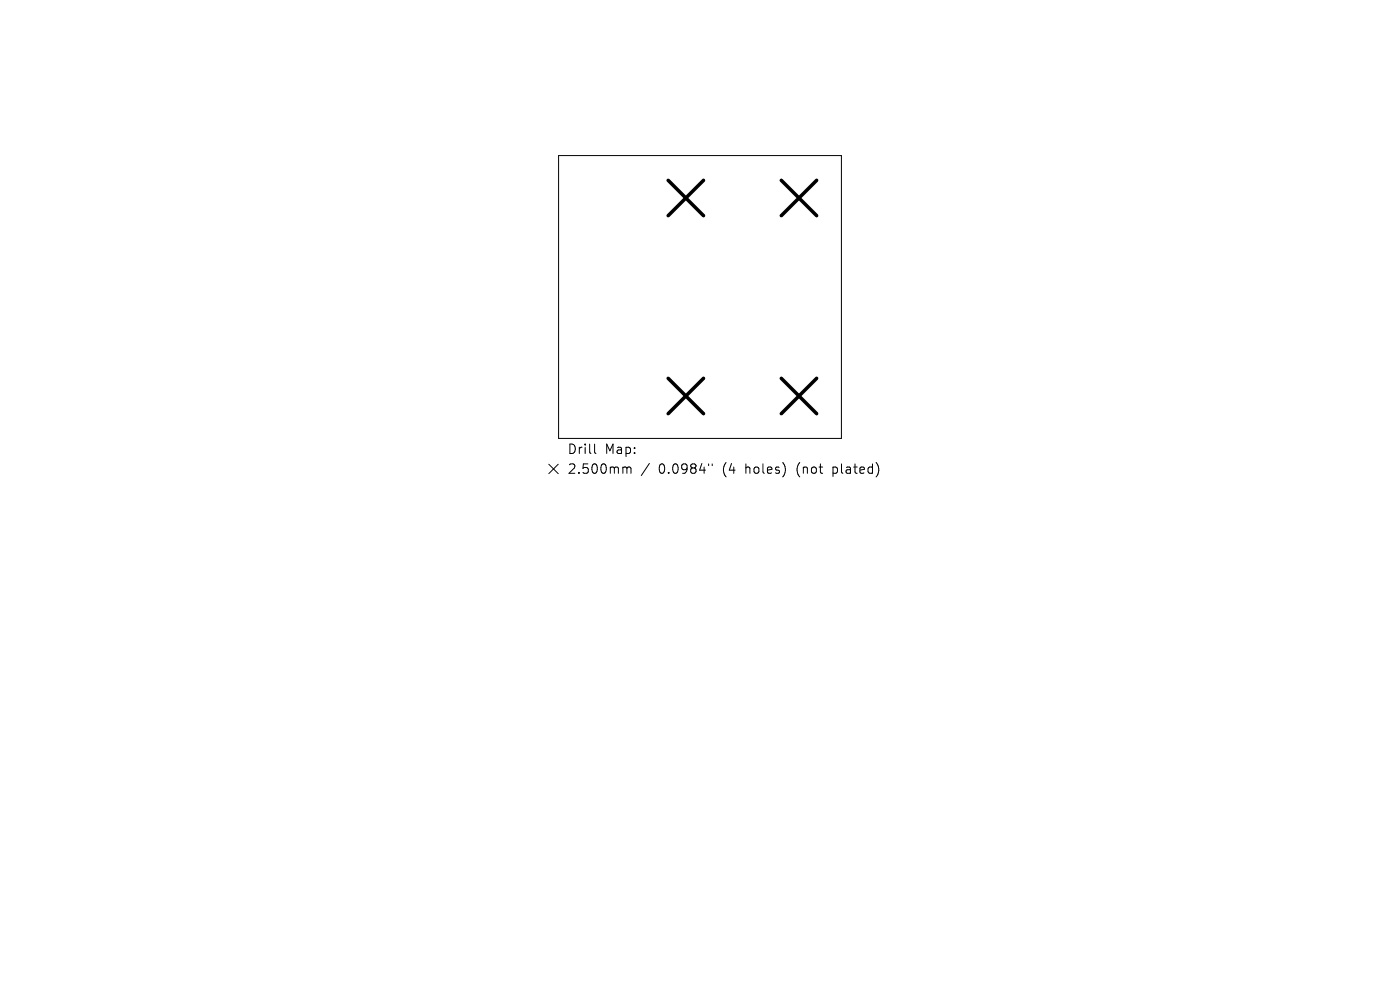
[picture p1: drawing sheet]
<svg xmlns="http://www.w3.org/2000/svg" width="297mm" height="210mm" viewBox="0 0 297 210" stroke-linecap="round" stroke-linejoin="round" font-family="sans-serif">
<defs><g id="words">
<g font-size="2.8">
<text x="120.4" y="96.5">Drill</text>
<text x="120.4" y="100.7">2.500mm</text>
<text x="128.3" y="96.5">Map:</text>
<text x="139.7" y="100.7">0.0984&quot;</text>
<text x="153.3" y="100.7">(4</text>
<text x="158.2" y="100.7">holes)</text>
<text x="169.1" y="100.7">(not</text>
<text x="176.8" y="100.7">plated)</text>
</g>
</g></defs>
<path d="M118.5 33h60v60h-60zM116.4 98.5l2 2M118.4 98.5l-2 2M126.1 94.2v1.7l.3 .3M132.7 99.1l.3 .3M133 99.4v1M133 99.4l.3-.3 .5 .1 .1 1.2M137.8 98.3l-1.8 2.6M150.3 98.4v.4M151.1 98.4v.4M166.5 99v1.3M185.9 98.2a2.35 2.35 0 0 1 0 2.9" fill="none" stroke="#000" stroke-width=".21"/>
<path d="M141.8 38.3l7.5 7.5M149.3 38.3l-7.5 7.5M165.8 38.3l7.5 7.5M173.3 38.3l-7.5 7.5M141.8 80.3l7.5 7.5M149.3 80.3l-7.5 7.5M165.8 80.3l7.5 7.5M173.3 80.3l-7.5 7.5" fill="none" stroke="#000" stroke-width=".75"/>
<use href="#words"/>
</svg>
